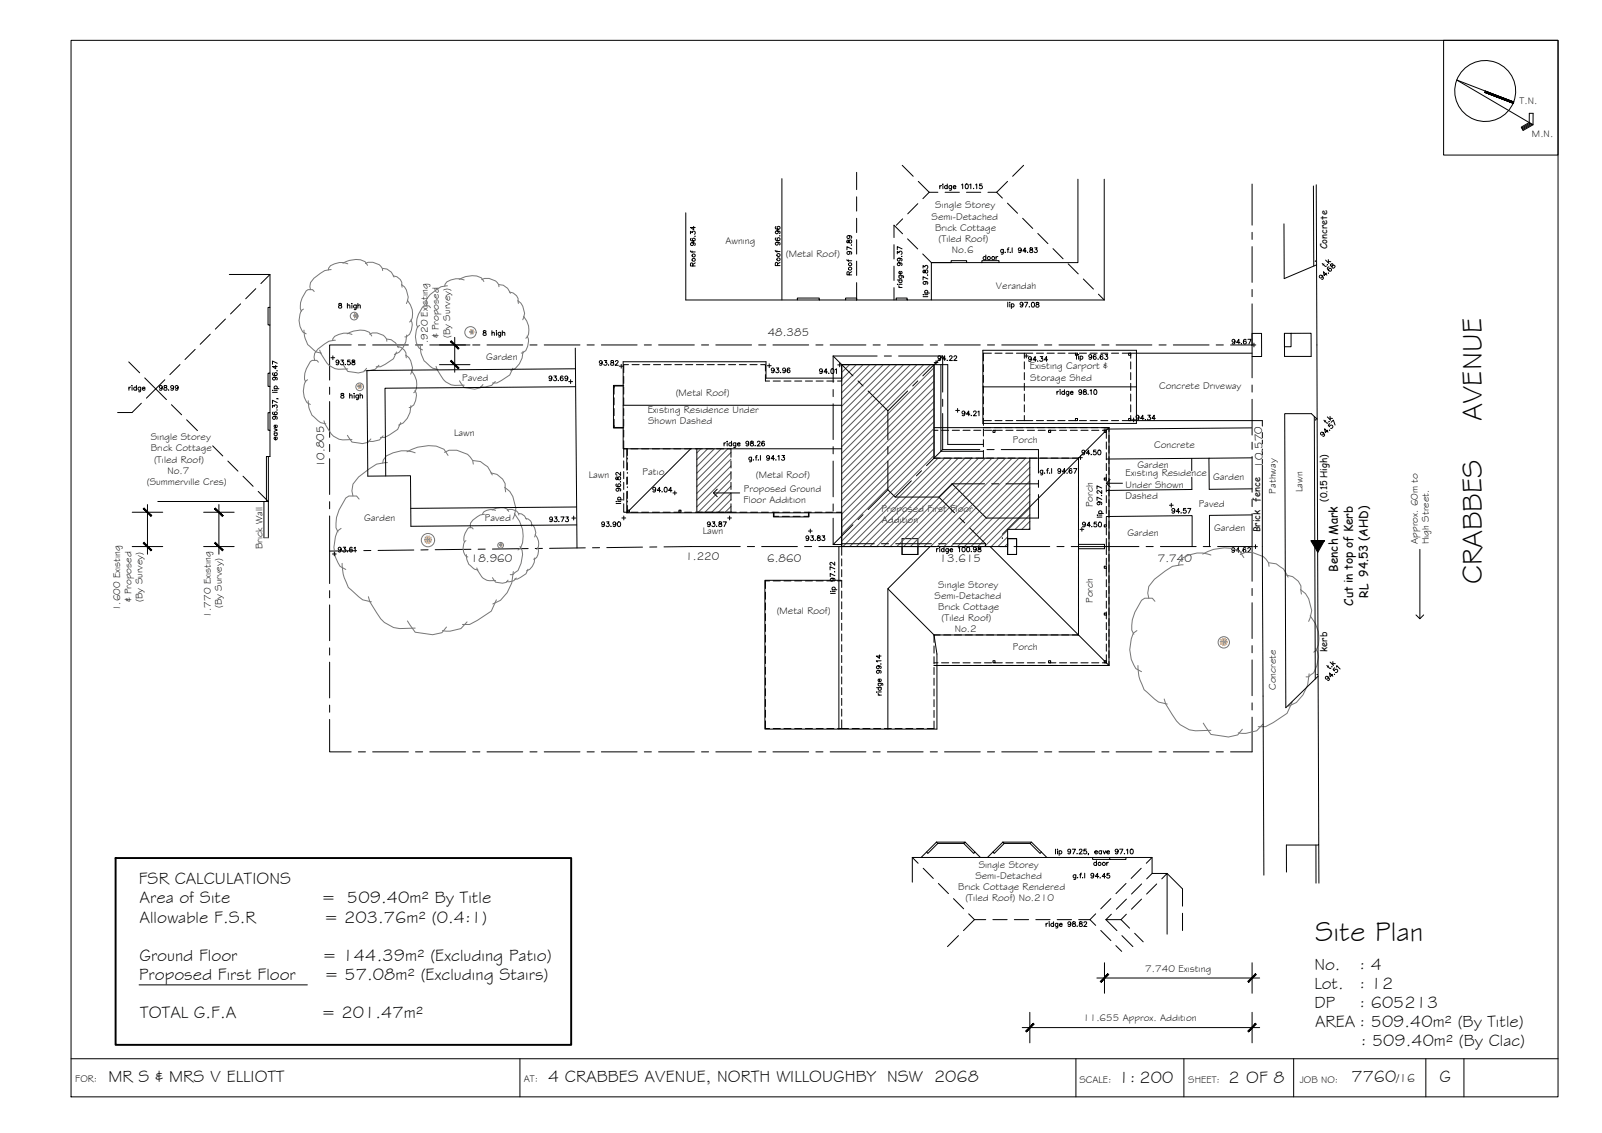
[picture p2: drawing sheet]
<svg xmlns="http://www.w3.org/2000/svg" width="420mm" height="297mm" viewBox="0 0 420 297" stroke-linecap="round" stroke-linejoin="round" font-family="sans-serif">
<defs><g id="words">
<g font-size="7.5">
<text x="388.6" y="110.5" transform="rotate(-90 388.6 110.5)">AVENUE</text>
<text x="388.6" y="153.1" transform="rotate(-90 388.6 153.1)">CRABBES</text>
</g>
<text font-size="7.4" x="344.9" y="246.7">Site Plan</text>
<g font-size="4.5">
<text x="36.4" y="231.8">FSR CALCULATIONS</text>
<text x="36.6" y="236.9">Area of Site</text>
<text x="84.3" y="236.9">= 509.40m² By Title</text>
<text x="36.6" y="241.9">Allowable F.S.R</text>
<text x="85" y="241.9">= 203.76m² (0.4:1)</text>
<text x="36.6" y="251.9">Ground Floor</text>
<text x="84.6" y="251.9">= 144.39m² (Excluding Patio)</text>
<text x="36.5" y="257">Proposed First Floor</text>
<text x="85.1" y="257">= 57.08m² (Excluding Stairs)</text>
<text x="344.7" y="254.3">No.</text>
<text x="356.6" y="254.3">: 4</text>
<text x="344.7" y="259.3">Lot.</text>
<text x="356.6" y="259.3">: 12</text>
<text x="36.8" y="267">TOTAL G.F.A</text>
<text x="84.3" y="267">= 201.47m²</text>
<text x="344.8" y="264.3">DP</text>
<text x="345" y="269.3">AREA : 509.40m² (By Title)</text>
<text x="356.6" y="264.3">: 605213</text>
<text x="356.9" y="274.4">: 509.40m² (By Clac)</text>
<text x="28.4" y="283.6">MR S &amp; MRS V ELLIOTT</text>
<text x="143.7" y="283.6">4 CRABBES AVENUE, NORTH WILLOUGHBY NSW 2068</text>
<text x="293.4" y="283.9">1: 200</text>
<text x="322.2" y="283.9">2 OF 8</text>
<text x="354.4" y="283.8">7760</text>
<text x="377.6" y="283.8">G</text>
</g>
<text font-size="4" x="322.1" y="91.4">94.67</text>
<text font-size="3.2" x="366.2" y="283.8">/16</text>
<g font-size="3.1">
<text x="350.9" y="149.9" transform="rotate(-90 350.9 149.9)">Bench Mark</text>
<text x="354.9" y="158.8" transform="rotate(-90 354.9 158.8)">Cut in top of Kerb</text>
<text x="358.8" y="156.7" transform="rotate(-90 358.8 156.7)">RL 94.53 (AHD)</text>
</g>
<g font-size="3">
<text x="201.3" y="88">48.385</text>
<text x="85.1" y="122.5" transform="rotate(-91 85.1 122.5)">10.805</text>
<text x="331.2" y="122.7" transform="rotate(-91 331.2 122.7)">10.570</text>
<text x="123.5" y="147.4">18.960</text>
<text x="179.8" y="146.8">1.220</text>
<text x="201.2" y="147.4">6.860</text>
<text x="246.4" y="147.4">13.615</text>
<text x="303.7" y="147.4">7.740</text>
</g>
<g font-size="2.6">
<text x="398.5" y="27.3">T.N.</text>
<text x="401.8" y="35.9">M.N.</text>
<text x="244.3" y="57.6">Semi-Detached</text>
<text x="245.3" y="54.6">Single Storey</text>
<text x="190.3" y="64">Awning</text>
<text x="245.3" y="60.5">Brick Cottage</text>
<text x="246.1" y="63.4">(Tiled Roof)</text>
<text x="206.1" y="67.3">(Metal Roof)</text>
<text x="249.6" y="66.4">No.6</text>
<text x="261.2" y="75.8">Verandah</text>
<text x="112.2" y="89.9" transform="rotate(-90 112.2 89.9)">.920 Existing</text>
<text x="115.1" y="88.7" transform="rotate(-90 115.1 88.7)">&amp; Proposed</text>
<text x="118.1" y="88.6" transform="rotate(-90 118.1 88.6)">(By Survey)</text>
<text x="127.5" y="94.3">Garden</text>
<text x="121.2" y="99.9">Paved</text>
<text x="270.1" y="96.9">Existing Carport &amp;</text>
<text x="270.2" y="99.8">Storage Shed</text>
<text x="177.2" y="103.8">(Metal Roof)</text>
<text x="304" y="102">Concrete Driveway</text>
<text x="169.9" y="108.3">Existing Residence Under</text>
<text x="170" y="111.3">Shown Dashed</text>
<text x="39.5" y="115.4">Single Storey</text>
<text x="39.5" y="118.3">Brick Cottage</text>
<text x="119.1" y="114.2">Lawn</text>
<text x="265.6" y="116.1">Porch</text>
<text x="302.7" y="117.4">Concrete</text>
<text x="40.4" y="121.3">(Tiled Roof)</text>
<text x="43.9" y="124.2">No.7</text>
<text x="154.4" y="125.4">Lawn</text>
<text x="168.5" y="124.5">Patio</text>
<text x="198.3" y="125.4">(Metal Roof)</text>
<text x="295.2" y="124.9">Existing Residence</text>
<text x="298.3" y="122.6">Garden</text>
<text x="318.2" y="125.9">Garden</text>
<text x="38.5" y="127.1">(Summerville Cres)</text>
<text x="195" y="131.9">Floor Addition</text>
<text x="195.1" y="129">Proposed Ground</text>
<text x="295.2" y="127.8">Under Shown</text>
<text x="295.2" y="130.7">Dashed</text>
<text x="334.6" y="129.4" transform="rotate(-90 334.6 129.4)">Pathway</text>
<text x="341.6" y="129" transform="rotate(-90 341.6 129)">Lawn</text>
<text x="95.5" y="136.5">Garden</text>
<text x="127.2" y="136.7">Paved</text>
<text x="231.2" y="134.1">Proposed First Floor</text>
<text x="231.3" y="137">Addition</text>
<text x="286.6" y="133" transform="rotate(-90 286.6 133)">Porch</text>
<text x="314.4" y="133">Paved</text>
<text x="68.8" y="143.9" transform="rotate(-90 68.8 143.9)">Brick Wall</text>
<text x="184.3" y="140">Lawn</text>
<text x="295.7" y="140.6">Garden</text>
<text x="318.4" y="139.2">Garden</text>
<text x="371.8" y="142.6" transform="rotate(-90 371.8 142.6)">Approx. 60m to</text>
<text x="374.8" y="142.7" transform="rotate(-90 374.8 142.7)">High Street.</text>
<text x="246.1" y="154.1">Single Storey</text>
<text x="31.5" y="160.2" transform="rotate(-90 31.5 160.2)">1.600 Existing</text>
<text x="34.5" y="157.9" transform="rotate(-90 34.5 157.9)">&amp; Proposed</text>
<text x="37.4" y="157.8" transform="rotate(-90 37.4 157.8)">(By Survey)</text>
<text x="55.3" y="161.9" transform="rotate(-90 55.3 161.9)">1.770 Existing</text>
<text x="58.2" y="159.5" transform="rotate(-90 58.2 159.5)">(By Survey)</text>
<text x="203.7" y="161.1">(Metal Roof)</text>
<text x="245.1" y="157">Semi-Detached</text>
<text x="246.1" y="159.9">Brick Cottage</text>
<text x="286.6" y="158.1" transform="rotate(-90 286.6 158.1)">Porch</text>
<text x="246.9" y="162.9">(Tiled Roof)</text>
<text x="250.4" y="165.8">No.2</text>
<text x="265.6" y="170.4">Porch</text>
<text x="334.6" y="180.9" transform="rotate(-90 334.6 180.9)">Concrete</text>
<text x="256.7" y="227.5">Single Storey</text>
<text x="251.3" y="233.4">Brick Cottage Rendered</text>
<text x="255.8" y="230.5">Semi-Detached</text>
<text x="253.2" y="236.3">(Tiled Roof) No.210</text>
<text x="300.4" y="254.7">7.740 Existing</text>
<text x="284.1" y="267.7">11.655 Approx. Addition</text>
<text x="19.8" y="283.8">FOR:</text>
<text x="137.4" y="283.6">AT:</text>
<text x="283.1" y="283.9">SCALE:</text>
<text x="311.6" y="283.9">SHEET:</text>
<text x="340.9" y="283.9">JOB NO:</text>
</g>
<g font-size="2.4">
<text x="348.1" y="65.3" transform="rotate(-90 348.1 65.3)">Concrete</text>
<text x="330.5" y="131.5" transform="rotate(-90 330.5 131.5)">fence</text>
<text x="348.1" y="131.5" transform="rotate(-90 348.1 131.5)">(0.15 High)</text>
<text x="330.5" y="139.6" transform="rotate(-90 330.5 139.6)">Brick</text>
<text x="348.1" y="170.9" transform="rotate(-90 348.1 170.9)">kerb</text>
</g>
</g></defs>
<!-- layer: EXISTING -->
<g fill="none" stroke="#000" stroke-width=".26">
<path d="M179.9 55.8v22.8h29.2M205.1 46.8v31.8M224.7 45.2v4.5M224.7 51.6v3.7M224.7 57.2v3.8M236.6 43.3l2.9 2.9M236.7 57.4l-1.6 1.6M240.7 53.4l-2.6 2.7M240.8 47.6l2.9 2.8M243.7 50.4l-1.7 1.7M243.7 50.4h2.3M247.9 50.4h3.7"/>
<path d="M253.5 50.4h3.7M259.1 50.4h2.3M261.4 50.4l1.5 1.5M264.2 53.3l2.7 2.6M264.3 47.6l-2.9 2.8M268.2 57.2l2.7 2.7M268.5 43.3l-2.9 2.9M282.7 47v21.8h-25.2M289.6 47v31.6M336.7 58.7l.1 14.3 8.5-3.6M344.5 48.8l.1 21M345.2 48.4l.1 21"/>
<path d="M60.1 72h10.7l-2.4 2.4M63.1 79.7l-2.6 2.6M67.1 75.7l-2.7 2.6M70.8 72v8.6h-.5v4.6h.5v12.6h-.5v3.5h.5v6.9h-.5v4.6h.5v6.9h-.4M214.9 78.6h-5.8v-.5h5.8v.5h6.9M224.7 74.1v4.5h-2.9v-.5h2.9v.5h10.3M224.7 62.8v3.8M224.7 68.5v3.7M234.5 64.1v3.8M234.5 69.8v3.7M234.5 75.4v3.2M236.7 61.3l-2.2-2.3v3.3"/>
<path d="M238 62.6l2.7 2.7M242 66.6l2.3 2.2h13.2M244.3 78.6h45.3M253.5 68.8v-.5h-4v.5h-5.2v9.8h-6.4v-.5h-2.9v.5h2.9M257.5 68.8v-.5h4.5v.5M272.2 61.2l2.6 2.7M276.2 65.2l2.6 2.7M280.1 69.2l2.7 2.6M284.1 73.1l2.7 2.7M288.1 77.1l1.5 1.5M345.3 69.4l.1 40.5-1.5-1.4h-7l.3 77 8.5-8.2M33.8 94.9l2.8 2.8"/>
<path d="M38 99.1l5.7 5.7M43.2 99.6l-4.8 4.8M47.2 95.6l-2.7 2.6M51.2 91.6l-2.7 2.6M55.1 87.6l-2.6 2.7M59.1 83.6l-2.6 2.7M70.8 80.6v4.6M70.8 97.8v3.5M150.9 91.3l.4 52.4M150.9 96.7l-54.7 .4 .3 27.7 11.2-.1 .1 13.3 43.5-.4M163.6 98.7v1.8M164.8 95.6h-1.2v2.1"/>
<path d="M165.8 95.6h1.8M168.6 95.6h1.8M171.4 95.6h1.9M174.2 95.6h1.9M177 95.6h1.9M179.8 95.6h1.9M182.6 95.6h1.9M185.4 95.6h1.9M188.3 95.6h1.8M191.1 95.6h1.8M193.9 95.6h1.9M196.7 95.6h1.9"/>
<path d="M199.5 95.6h1.3v1.7M200.8 98.2v1.7h1.1M202.8 99.9h1.9M205.6 99.9h1.9M208.4 99.9h1.9M211.2 99.9h1.9M214 99.9h1.9M216.8 99.9h1.9M219.7 99.9h1.1v-4.3h27.8v20.9h9.3M245 95.6v24.5h1.6M246.8 95.6v22.7h11.1M257.9 95.6v1.8"/>
<path d="M257.9 98.4v1.9M260 92.6h-2.1v2M260.9 92.6h1.9M263.8 92.6h1.8M266.6 92.6h2.1M268.7 94.9v1.8M268.7 97.7v1.9M270.9 92.6h-2.2v1.3M271.8 92.6h1.9M274.6 92.6h1.9M277.4 92.6h1.9M280.3 92.6h1.8"/>
<path d="M282.1 92.6h.5v.5h-.5zM283.1 92.6h1.9M285.9 92.6h1.9M288.7 92.6h1.9M291.5 92.6h1.9M294.3 92.6h2.3v1.3M296 92.6h.6v.5h-.6zM296.6 92.6h31.8M296.6 94.9v1.8M296.6 97.7v1.9M330.9 87.4v6.1h-2.5M336.9 87.4v6h7v-6h-5.3"/>
<path d="M336.9 87.4h1.7v3.5h-1.7zM37.1 105.7l-2.5 2.5h-3.8M45 106.1l2.6 2.6M48.9 110.1l2.9 2.8M55.8 116.9l2.6 2.6M70.8 108.2v4.6M151 101.4l-50 .4 .2 23M161 101.2v.5M161 104.3v1.9M161 107.1v1.9M161 109.9v2.2h2.6M163.6 115.5v2.2h.9v1.7"/>
<path d="M163.6 101.2h-2.6v2.1M163.6 101.5v1.8M163.6 104.3v1.9M163.6 107.1v1.9M163.6 109.9v1.9M163.6 112.7v1.9M163.6 117.7v2.2M165.4 117.7h1.9M168.3 117.7h1.8M171.1 117.7h1.9M173.9 117.7h1.9M176.7 117.7h1.9"/>
<path d="M179.5 117.7h1.9M182.3 117.7h1.9M185.1 117.7h1.9M187.9 117.7h1.9M190.8 117.7h.9v2.2M245 112.8h1M246.9 112.8h1.9M249.8 112.8h1.8M252.6 112.8h1.8M255.4 112.8h1.8M257.9 112.1h1.9M257.9 101.2v1.9"/>
<path d="M257.9 104v1.9M257.9 106.8v1.9M257.9 109.6v1.9M257.9 112.5v1.8M257.9 115.3v1.8M257.9 118.1v2M257.9 110.3h2.1M258.2 112.8h1.9M260.4 112.8h.6v.6h-.6zM260.8 112.1h1.9M260.9 110.3h1.9M261 112.8h1.9"/>
<path d="M263.6 112.1h1.9M263.8 110.3h1.8M263.8 112.8h1.9M266.4 112.1h1.9M266.6 110.3h4.3M266.6 112.8h1.9M268.7 100.5v1.9M268.7 103.3v1.9M268.7 106.1v1.9M268.7 108.9v1.4M269.2 112.1h1.9M269.4 112.8h1.9"/>
<path d="M271.8 110.3h1.9M272 112.1h1.9M272.3 112.8h1.8M274.6 110.3h1.9M274.9 112.1h1.8M275 112.8h.6v.6h-.6zM275.1 112.8h1.8M277.4 110.3h1.9M277.7 112.1h1.9M277.9 112.8h1.8M280.3 110.3h1.8M280.5 112.1h1.8"/>
<path d="M280.7 112.8h1.9M282.1 109.7h.5v.6h-.5zM283.1 110.3h1.9M283.3 112.1h1.9M283.5 112.8h1.9M285.9 110.3h1.9M286.1 112.1h1.9M286.3 112.8h1.9M288.7 110.3h1.9M288.9 112.1h2v1.1M289.1 112.8h1.1M289.6 112.8h.6v.6h-.6z"/>
<path d="M290.2 112.8v2.1M290.2 115.9v1.8M290.2 118.7v1.9M290.9 114.1v1.9M290.9 116.9v1.9M290.9 119.7v1.9M291.5 110.3h1.9M294.3 110.3h36.8v1.4M296 109.7h.6v.6h-.6zM296.6 100.5v1.9M296.6 103.3v1.9M296.6 106.1v1.9"/>
<path d="M296.6 108.9v1.4M328.2 112.2l-38.7 .3M331.1 113.4v1.4M331.1 115.4v1M331.1 117.7v.3M331.1 118.4v.8M344.7 109.2l.3 68.8M345.4 109.9l.5 111.6h-8.5v7.1M41.4 131.5h29M59.8 120.9l2.6 2.6M63.7 124.9l2.7 2.6M67.7 128.8l2.7 2.7"/>
<path d="M69.2 131.5v9.5M70.4 131.5v-11.8h-.5v11.8h.5v9.5M151.2 132.9l-43.5 .4M163.6 132.1v2.2h.9M163.6 120.8v1.9M163.6 123.6v1.9M163.6 126.4v1.9M163.6 129.3v1.8M164.5 133.7h.6v.6h-.6zM164.5 120.3h.1M164.5 124.1h.1M164.5 127.9h.1"/>
<path d="M164.5 131.6h.1M164.5 121.3v1.9M164.5 125v1.9M164.5 128.8v1.9M164.5 132.5v1.8M165.4 134.3h1.9M168.3 134.3h1.8M171.1 134.3h1.9M173.9 134.3h1.9M176.7 134.3h1.9M178.1 133.7h.5v.6h-.5zM179.5 134.3h1.9"/>
<path d="M182.3 134.3h1.9M185.1 134.3h1.9M187.9 134.3h1.9M190.8 134.3h.9M191.7 132.1v2.2h1.4M191.7 120.8v1.9M191.7 123.6v1.9M191.7 126.4v1.9M191.7 129.3v1.8M194 134.3h1.9M196.9 134.3h1.8M199.7 134.3h1.8"/>
<path d="M202.5 134.3h1.9M203 134.3v1.1h1.2M205.2 135.4h1.8M205.3 134.3h1.9M208 135.4h1.9M208.1 134.3h1.9M210.9 134.3h1.9M212 134.3v1.1h-1.2M213.7 134.3h1.9M216.5 134.3h1.9M219.4 134.3h1.4v11.3M247.5 120.1h1.9"/>
<path d="M250.3 120.1h1.9M253.1 120.1h1.9M256 120.1h1.8M258.7 120.1h1.9M261.6 120.1h1.8M264.4 120.1h1.9M267.2 120.1h1.9M270 120.1h1.9M272.8 120.1h1.9M275.6 120.1h1.9M278.5 120.1h1.8M281.2 120.1h1.7v1"/>
<path d="M282.9 122v1.9M282.9 124.9v1.8M282.9 127.7v1.8M282.9 130.5v1.8M282.9 133.3v1.9M282.9 136.1v1.9M282.9 138.9v1.9M289.6 125.3h.6v.6h-.6zM289.6 137.6h.6v.5h-.6zM290.2 135.4l22.5-.2v8.1M290.2 121.5v1.9M290.2 124.3v1.9"/>
<path d="M290.2 127.1v1.9M290.2 129.9v1.9M290.2 132.8v1.8M290.2 135.6v1.8M290.2 138.4v1.8M290.9 122.5v1.9M290.9 125.4v1.8M290.9 128.2v1.8M290.9 131v1.9M290.9 133.8v1.9M290.9 136.6v1.9M290.9 139.4v1.9"/>
<path d="M312.6 120.2v3.2M312.6 125.1v3.2l-22.4 .3M317.1 120.1v8.2l11.3-.1M328.4 135l-11.2 .1v8.1M328.4 120l-38.2 .3M331.1 122l.4 107.4M331.1 120.4v1.1M200.8 155.2v1.9M200.8 158v1.9M201.9 152.3h-1.1v2M202.8 152.3h1.9M205.6 152.3h1.9"/>
<path d="M208.4 152.3h1.9M211.2 152.3h1.9M214 152.3h1.9M216.8 152.3h1.9M219.7 152.3h1.1M220.8 146.5v1.9M220.8 149.3v1.9M220.8 152.1v1.9M220.8 155v1.8M220.8 157.8v1.8M236.6 141.2h4.1v4.2h-4.1zM262.9 141.2h.1"/>
<path d="M266.6 143.3v-2.1h-2.3v4.2h2.3M282.9 141.7v1h6.8v1.2h-6.8v1M282.9 145.8v1.9M282.9 148.6v1.9M282.9 151.4v1.9M282.9 154.2v1.9M282.9 157v1.9M282.9 159.9v1.8M289.6 148.4h.6v.6h-.6zM290.2 141.2v4.2M290.2 146.3v1.9M290.2 149.2v1.8"/>
<path d="M290.2 152v1.8M290.2 154.8v1.8M290.2 157.6v1.9M290.9 142.2v2.1M290.9 145.3v1.9M290.9 148.1v1.9M290.9 150.9v1.9M290.9 153.7v1.9M290.9 156.5v1.9M290.9 159.4v1.8M200.8 160.9v1.8M200.8 163.7v1.9"/>
<path d="M200.8 166.5v1.9M200.8 169.3v1.9M200.8 172.1v1.9M200.8 174.9v1.9M200.8 177.7v1.9M220.8 160.6v1.8M220.8 163.4v1.9M220.8 166.2v1.9M220.8 169v1.9M220.8 171.8v1.9M220.8 174.6v1.9M220.8 177.5v1.8"/>
<path d="M245 174.5h1.3M245 169.3v1.9M245 172.2v1.8M245 175v1.9M245 177.8v1.9M245 173.8h1M246.6 166.5h-1.6v1.9M246.9 173.8h1.9M247.3 174.5h1.9M247.5 166.5h1.9M249.8 173.8h1.8M250.1 174.5h1.9"/>
<path d="M250.3 166.5h1.9M252.6 173.8h1.8M252.9 174.5h1.9M253.1 166.5h1.9M255.4 173.8h1.8M255.7 174.5h1.9M256 166.5h1.8M258.2 173.8h1.9M258.5 174.5h1.9M258.7 166.5h1.9M260.4 173.2h.6v.6h-.6zM261 173.8h1.9"/>
<path d="M261.4 174.5h1.8M261.6 166.5h1.8M263.8 173.8h1.9M264.2 174.5h1.8M264.4 166.5h1.9M266.6 173.8h1.9M267 174.5h1.8M267.2 166.5h1.9M269.4 173.8h1.9M269.8 174.5h1.9M270 166.5h1.9M272.3 173.8h1.8"/>
<path d="M272.6 174.5h1.9M272.8 166.5h1.9M275 173.2h.6v.6h-.6zM275.1 173.8h1.8M275.4 174.5h1.9M275.6 166.5h1.9M277.9 173.8h1.8M278.2 174.5h1.9M278.5 166.5h1.8M280.7 173.8h1.9M281 174.5h1.9M282.9 162.7v1.8"/>
<path d="M282.9 165.5v1h-1.7M283.5 173.8h1.9M283.9 174.5h1.8M286.3 173.8h1.9M286.7 174.5h1.8M289.1 173.8h1.1M289.6 173.2h.6v.6h-.6zM289.6 160.7h.6v.6h-.6zM290.2 160.4v1.9M290.2 163.2v1.9M290.2 166v1.9M290.2 168.8v1.9"/>
<path d="M290.2 171.7v2.1M290.9 173.4v1.1h-1.4M290.9 162.2v1.8M290.9 165v1.8M290.9 167.8v1.9M290.9 170.6v1.9M200.8 180.5v1.9M200.8 183.4v1.8M200.8 186.2v1.9M200.8 189v2h1.1M202.8 191h1.9M205.6 191h1.9"/>
<path d="M208.4 191h1.9M211.2 191h1.9M214 191h1.9M216.8 191h1.9M219.7 191h2.9M220.8 180.3v1.8M220.8 183.1v1.8M220.8 185.9v1.9M220.8 188.7v2.3M223.5 191h1.9M226.3 191h1.9M229.1 191h1.9"/>
<path d="M231.9 191h1.9M234.7 191h1.9M237.6 191h1.8M240.4 191h1.8M245 180.6v1.9M245 183.4v1.9M245 186.2v1.9M245 189v2h-1.8M239.3 224.8h2.3M239.3 224.8v6.5M239.3 224.8l1.5 1.5M241.6 224.8h49.4v.5h4.3v-.5h6.9v4.2h3.9l4 4v4.6"/>
<path d="M242.1 227.6l2.7 2.7M243 223.4l2.6-2.6 .4 .3-2.7 2.6zM243 223.4l-1.4 1.4M245.6 220.8h7.5l-.3 .3 2.6 2.6 .3-.3-2.6-2.6M246 221.1h6.8M246.1 231.6l2.7 2.7M250.1 235.6l2.6 2.7M254 239.6l1.6 1.5M255.7 223.4l1.4 1.4h1.9l1.4-1.4M260.4 223.4l2.6-2.6 .4 .3-2.6 2.6zM263 220.8h7.5l2.6 2.6M263.4 221.1h6.8"/>
<path d="M270.5 220.8l-.3 .3 2.6 2.6 .3-.3M273.1 223.4l1.5 1.4M286.6 224.8v.5h4.4M287.4 239.6l-1.5 1.5M291 224.8h4.3M291.3 235.6l-2.6 2.7M291.5 239.7l-1.4 1.4M295.3 231.6l-2.6 2.7M295.4 239.7l-1.4 1.4M295.4 235.7l-2.6 2.7M299.3 227.6l-2.6 2.7M299.4 235.7l-2.7 2.7"/>
<path d="M299.4 231.7l-2.6 2.7M302.2 229l-1.5 1.4M302.2 224.8l-1.6 1.5M303.4 231.7l-2.7 2.7M304.7 230.4l1.4-1.4v15.9M310.1 239.4v4.6M345.1 221.5l.1 10M345.9 221.5v10M251.4 245.3l-2.9 2.9M255.6 241.1h2.9M255.6 241.1l-2.9 2.9M260.4 241.1h3.7"/>
<path d="M266 241.1h3.8M271.7 241.1h3.7M277.3 241.1h3.7M282.9 241.1h3M285.9 241.1l1.5 1.5M288.7 243.9l2.6 2.7M290.1 241.1h3.9M290.1 241.1l2.8 2.9M292.7 247.9l1.5 1.5M294 241.1l2.3 2.2M294.2 245.3l2.9 2.9M297.6 244.7l2.2 2.2"/>
</g>
<!-- layer: BORDER -->
<g fill="none" stroke="#000" stroke-width=".26">
<path d="M18.6 10.6h390v277h-390zM378.6 10.6h30v30.1h-30zM389.4 24.2l7.5 2.9M397 26.7l-14.9-5.7 20 11.7v-3h-1v2.4l-2.1 1.2 .5 .9 2.6-1.5M401.3 32.3l-2.2 1.2M401.6 32.4l-2.4 1.4M401.8 32.6l-2.5 1.4M18.6 277.6h390M136.4 277.6v10M282.2 277.6v10M310.5 277.6v10M339.3 277.6v10"/>
<path d="M374 277.6v10M383.9 277.6v10"/>
<circle cx="389.5" cy="23.9" r="8"/>
</g>
<!-- layer: BOUNDARY -->
<g fill="none" stroke="#000" stroke-width=".26">
<path d="M328.4 48.3v10.7M328.4 60.9v1.9M328.4 64.7v9.3M328.4 75.9v1.9M328.4 79.7v10.7M92.1 90.4h-5.6v9.2M94 90.4h1.8M97.7 90.4h9.4M109 90.4h1.9M112.7 90.4h9.4M124 90.4h1.9M127.7 90.4h9.4"/>
<path d="M139 90.4h1.9M142.7 90.4h9.4M154 90.4h1.9M157.7 90.4h9.4M169 90.4h1.8M172.7 90.4h9.4M184 90.4h1.9M187.7 90.4h9.4M199 90.4h1.9M202.7 90.4h9.4M214 90.4h1.8M217.7 90.4h9.4"/>
<path d="M229 90.4h1.9M232.7 90.4h9.4M244 90.4h1.9M247.7 90.4h9.4M259 90.4h1.8M262.7 90.4h9.4M274 90.4h1.9M277.7 90.4h9.4M289 90.4h1.9M292.7 90.4h9.4M304 90.4h1.8M307.7 90.4h9.4"/>
<path d="M319 90.4h1.9M322.7 90.4h5.7v8.7M86.5 101.5v1.9M86.5 105.3v9.4M86.5 116.5v1.9M328.4 100.9v1.9M328.4 104.7v9.4M328.4 115.9v1.9M328.4 119.7v9.3M86.5 120.3v9.3M86.5 131.5v1.9M86.5 135.3v17.7"/>
<path d="M328.4 130.9v1.9M328.4 134.7v17.7M86.5 154.8v1.9M86.5 158.6v9.4M93.5 144.4l-7 .1M97.3 144.3h-1.9M108.5 144.2l-9.3 .1M112.3 144.1l-1.9 .1M123.5 144l-9.4 .1M127.3 144h-1.9M138.5 143.8l-9.4 .1M142.3 143.8h-1.9"/>
<path d="M153.5 143.6l-9.4 .2M157.3 143.6h-1.9M168.5 143.4l-9.4 .2M172.3 143.4h-1.9M194.1 143.3l-20 .1M196 143.3h1.9M199.8 143.3h9.3M211 143.3h1.9M214.8 143.3h15.5M232.2 143.3h1.9M236 143.3h9.3M247.2 143.3h1.9"/>
<path d="M251 143.3h9.3M262.2 143.3h1.9M265.9 143.3h9.4M277.2 143.3h1.9M281 143.3h17.7M300.6 143.3h1.9M304.3 143.3h9.4M315.6 143.3h1.9M319.3 143.3h9.1M328.4 154.3v1.8M328.4 158v9.4M86.5 169.9v1.8"/>
<path d="M86.5 173.6v9.4M328.4 169.3v1.8M328.4 173v9.4M86.5 188.6v8.5h5.6M86.5 184.9v1.8M94 197.1h1.8M97.7 197.1h9.4M109 197.1h1.9M112.7 197.1h9.4M124 197.1h1.9M127.7 197.1h9.4M139 197.1h1.9"/>
<path d="M142.7 197.1h9.4M154 197.1h1.9M157.7 197.1h9.4M169 197.1h1.8M172.7 197.1h9.4M184 197.1h1.9M187.7 197.1h9.4M199 197.1h1.9M202.7 197.1h9.4M214 197.1h1.8M217.7 197.1h9.4M229 197.1h1.9"/>
<path d="M232.7 197.1h9.4M244 197.1h1.9M247.7 197.1h9.4M259 197.1h1.8M262.7 197.1h9.4M274 197.1h1.9M277.7 197.1h9.4M289 197.1h1.9M292.7 197.1h9.4M304 197.1h1.8M307.7 197.1h9.4M319 197.1h1.9"/>
<path d="M328.4 184.3v1.8M328.4 188v9.1h-5.7"/>
</g>
<!-- layer: ROOFPLAN EXIST. -->
<g fill="none" stroke="#000" stroke-width=".26">
<path d="M220.8 99.1h-19.9v-4.3h-37.5v22.9h57.4M257.8 91.8h40.3v19.2h-40.3zM163.4 106.2h57.4M163.6 101h-2.7v11.2h2.7M164.4 117.7v5.5M181.2 117.7l-16.8 16.7M245 112.1h45.9v62.4h-45.9M257.8 101.4h40.3M290.9 112.1l-8 8h-12.8M164.4 125.1v1.9M164.4 128.9v5.5M164.4 134.4h56.4"/>
<path d="M202.8 134.3v1.2h9.4v-1.2M220 143.3v47.8h25.7v-19.6l-.7-5M220.6 152.1h-20v39h19.4M232.9 154.4v36.7M243.9 143.3l-11 11.1 12.1 12.1M259.7 143.3l23.2 23.2h-37.9M262.9 140.1l20-20v46.4l8 8"/>
</g>
<!-- layer: HATCH -->
<g fill="none" stroke="#545454" stroke-width=".26">
<path d="M221.1 95.6l-.3 .3M222.8 95.6l-2 2.1M224.6 95.6l-3.8 3.8M226.4 95.6l-5.6 5.6M228.1 95.6l-7.3 7.4M229.9 95.6l-9.1 9.1M231.7 95.6l-10.9 10.9M233.4 95.6l-12.6 12.7M235.2 95.6l-14.4 14.4M237 95.6l-16.2 16.2M238.7 95.6l-17.9 18M240.5 95.6l-19.7 19.7"/>
<path d="M242.3 95.6l-21.5 21.5M244 95.6l-23.2 23.3M245 96.4l-24.2 24.2M245 98.2l-24.2 24.2M245 99.9l-24.2 24.3M183.8 117.7l-1 1M185.6 117.7l-2.8 2.8M187.4 117.7l-4.6 4.6M189.1 117.7l-6.3 6.4M190.9 117.7l-8.1 8.1M191.7 118.6l-8.9 9M245 101.7l-24.2 24.2"/>
<path d="M245 103.5l-24.2 24.2M245 105.3l-24.2 24.2M245 107l-24.2 24.2M245 108.8l-24.2 24.2M245 110.5l-24.2 24.3M245 112.3l-24.2 24.2M245 114.1l-24.2 24.2M245 115.9l-24.2 24.2M245 117.6l-24.2 24.3M245 119.4l-23.9 23.9M191.7 120.4l-8.9 8.9M191.7 122.2l-8.9 8.9"/>
<path d="M191.7 123.9l-8.9 9M191.7 125.7l-8.6 8.6M191.7 127.5l-6.8 6.8M191.7 129.2l-5 5.1M191.7 131l-3.3 3.3M191.7 132.8l-1.5 1.5M246 120.1l-23.2 23.2M247.8 120.1l-23.2 23.2M249.6 120.1l-23.2 23.2M251.3 120.1l-23.2 23.2M253.1 120.1l-23.2 23.2M254.9 120.1l-23.2 23.2"/>
<path d="M256.6 120.1l-23.1 23.2M258.4 120.1l-23.2 23.2M260.2 120.1l-23.2 23.2M261.9 120.1l-23.1 23.2M263.7 120.1l-23.2 23.2M264.3 139l-4.3 4.3M265.5 120.1l-23.2 23.2M267.2 120.1l-23.1 23.2M269 120.1l-23.2 23.2M270.1 120.8l-22.5 22.5M270.1 122.5l-20.7 20.8M270.1 124.3l-19 19"/>
<path d="M270.1 126.1l-17.2 17.2M270.1 127.9l-15.4 15.4M270.1 129.6l-13.7 13.7M270.1 131.4l-11.9 11.9M270.1 133.2l-5.6 5.6M270.1 134.9l-3.9 3.9M270.1 136.7l-2.1 2.1M270.1 138.5l-.3 .3M264.3 140.8l-2.6 2.5M264.3 142.5l-.8 .8"/>
</g>
<!-- layer: NEWWORK -->
<path d="M220.8 95.6h24.2v24.5h25.1v18.7h-5.8v4.5h-43.5zM182.8 117.7v16.6h8.9M254.8 120.1h.1M236.6 143.3v2.1h4.1v-2.1M264.3 141.2h2.3v4.2h-2.3z" fill="none" stroke="#000" stroke-width=".26"/>
<!-- layer: BORDER -->
<g fill="#000" stroke="#000" stroke-width=".26">
<path d="M389.5 23.9l7.5 2.8-.1 .3zM389.5 23.9l7.5 2.8z"/>
<path d="M389.5 23.9l-.1 .3 7.5 2.8zM389.4 24.2l7.5 2.9z"/>
</g>
<!-- layer: 0 -->
<path d="M187.1 129.2h6.9M188.1 128.2l-1 1 1 1M290.2 126.7h4.2M291.2 125.7l-1 1 1 1M372.4 144v18.2M371.4 161.2l1 1 1-1" fill="none" stroke="#000" stroke-width=".26"/>
<!-- layer: DIMENSION -->
<g fill="none" stroke="#000" stroke-width=".26">
<path d="M115.3 90.4h8M115.3 95.6h8M119.3 88.4v9.2M34.7 134.3h8M38.7 132.3v13M53.4 134.3h8M57.4 132.3v13M34.7 143.3h8M53.4 143.3h8M287.7 256.4h42.7M289.7 252.4v8M328.4 252.4v8"/>
<path d="M268.1 269.4h62.3M270.1 265.4v8M328.4 265.4v8"/>
</g>
<!-- layer: 0 -->
<g fill="#000" stroke="#000" stroke-width=".26">
<path d="M118.2 94.7l2.2 1.8-2-2zM118.2 94.7l2.2 1.8-.3 .2z"/>
<path d="M118.2 89.5l1.9 2 .3-.2zM118.2 89.5l.2-.2 2 2z"/>
<path d="M37.6 133.4l2 2 .2-.2zM37.8 133.2l2 2-2.2-1.8z"/>
<path d="M56.3 133.4l2 2 .2-.2zM56.5 133.2l2 2-2.2-1.8z"/>
<path d="M37.8 142.2l-.2 .2 2.2 1.8zM37.6 142.4l2.2 1.8-.2 .2z"/>
<path d="M56.5 142.2l-.2 .2 2.2 1.8zM56.3 142.4l2.2 1.8-.2 .2z"/>
<path d="M290.6 255.3l-1.8 2.2 2-2zM290.6 255.3l-1.8 2.2-.2-.2z"/>
<path d="M327.3 257.3l.2 .2 1.8-2.2zM329.3 255.3l.2 .2-2 2z"/>
<path d="M271 268.3l-1.8 2.2 2-2zM271 268.3l-1.8 2.2-.2-.2z"/>
<path d="M327.3 270.3l.2 .2 1.8-2.2zM329.3 268.3l.2 .2-2 2z"/>
</g>
<!-- layer: VEGSPREAD -->
<g fill="none" stroke="#767676" stroke-width=".26">
<path d="M82.4 76.4l-.4-.5h-1.2a6.2 6.2 0 0 0-2 5.1l.3 .6M86.9 70.7l-1.7 .2-2.9 2.1-.9 1.1-.1 1 .1 .8M89.9 69a6.3 6.3 0 0 1 5.8-.4l.7 1M91.2 69.2a4.4 4.4 0 0 0-5 1.1l-.1 .5M95.8 69.1a3.5 3.5 0 0 1 4.5 1.3l.1 .5M100.4 70.4a3.4 3.4 0 0 1 2.9 2.2M103.1 72.3a2.26 2.26 0 0 1 2.3 2.5l.1 .5M105.3 74.6a3.9 3.9 0 0 1 1.3 5M106.8 78.7a5 5 0 0 1 1 5.4l-.4 .3M117.4 74.9l-1.7 .3-2.9 2-.9 1.1-.1 1.1 .1 .8M120.4 73.3a6.2 6.2 0 0 1 5.9-.5l.6 1M121.7 73.4a4.9 4.9 0 0 0-4.5 .5l-.5 .6-.1 .5"/>
<path d="M126.3 73.3a3.5 3.5 0 0 1 4.5 1.3l.1 .6M130.9 74.6a3.4 3.4 0 0 1 3 2.3M133.6 76.6a2.53 2.53 0 0 1 2.4 3M135.8 78.8a3.9 3.9 0 0 1 1.3 5M79.6 81l-.6 .4a5.5 5.5 0 0 0 .4 5.6l.9 .5M79.7 86.5a6.3 6.3 0 0 0 3.3 5.8l1.3 .3M80.7 99.6l-.6 .4a5.7 5.7 0 0 0 .4 5.6l.9 .4M83.5 94.9l-.4-.4h-1.2a6.3 6.3 0 0 0-2 5l.3 .6M83.8 91.8a13.4 13.4 0 0 0 2.6 4l1.4 .8 1 .2 2.4-.1M88 89.2l-1.7 .3-2.9 2-.9 1.1-.1 1.1 .1 .8M90 95.6l1.2 1.8 2.8 .4 1.4-.4 .7-.8M91 87.5a6.4 6.4 0 0 1 5.9-.4l.6 1"/>
<path d="M92.3 87.7a4.4 4.4 0 0 0-5 1.1l-.1 .5M96.9 87.6a3.5 3.5 0 0 1 4.5 1.3l.1 .6M99.4 95.8l-1 1-1.7 .4-1.2-.1M101.5 88.9a3.5 3.5 0 0 1 3 2.3M104 92.3l-.8 1.8-3.4 2.1h-1.1M104.2 90.8a2.52 2.52 0 0 1 2.4 3M106.4 93.1a3.9 3.9 0 0 1 1.3 5M106.7 87.8a5.3 5.3 0 0 1-3.3 5.1M107.7 83.9a3.6 3.6 0 0 1-1.1 4.4h-.4M107.9 97.2a5 5 0 0 1 1 5.4l-.4 .4M110.1 85.3l-.6 .4a5.6 5.6 0 0 0 .4 5.6l.9 .5M110.2 90.8a6.2 6.2 0 0 0 3.3 5.7l1.4 .4"/>
<path d="M112.9 80.7l-.4-.5h-1.2a6.3 6.3 0 0 0-2 5l.3 .6M114.4 96a12.9 12.9 0 0 0 2.5 4.1l1.4 .8 3.4 .1M120.5 99.8l1.2 1.8 2.8 .4 1.4-.3 .8-.9M134.5 96.5l-.8 1.8-3.4 2.1h-1.1M137.2 92.1a5.2 5.2 0 0 1-3.3 5.1M137.3 82.9a5 5 0 0 1 1 5.5l-.4 .3M138.2 88.1a3.6 3.6 0 0 1-1.1 4.5h-.4M80.8 105.1a6.2 6.2 0 0 0 3.3 5.7l1.4 .3M85 110.3a12.2 12.2 0 0 0 2.5 4.1l1.4 .8 1 .1 2.4-.1M91.1 114.1l1.2 1.8 2.8 .4 1.4-.3 .8-.9M100.5 114.3l-1 1-1.7 .4-1.2-.1M105.1 110.8l-.8 1.8-3.4 2.1h-1.1"/>
<path d="M106.7 118.4a11.6 11.6 0 0 1 7.7-1.4l2 .8 1.1 1.6M107.8 106.4a5.1 5.1 0 0 1-3.3 5.1M108.8 102.4a3.6 3.6 0 0 1-1.1 4.4h-.4M108.9 118.7a8.2 8.2 0 0 0-7.6 .8l-.8 1.1-.1 .8M116.6 118.6l1.2-.6h2l2.8 1.1 1.4 1.6 .1 1M129.9 100l-1 1-1.7 .5-1.2-.1M89.5 138.5l-1 .7a9.2 9.2 0 0 0 .7 9.3l1.5 .8M94.2 130.8l-.7-.8h-2l-.8 .6a10.6 10.6 0 0 0-2.6 7.8l.6 1.1M101.6 121.3l-2.8 .4-4.7 3.3-1.5 1.9-.3 1.8 .3 1.3M124.1 138.7l-.3-.4h-.8a3.4 3.4 0 0 0-1.1 3.8M124.1 120.7l1.9 .3 1.9 1.4 1.2 2.1M127 134.8a3.8 3.8 0 0 0-3 1.5l-.6 .8v1.2"/>
<path d="M128.7 124a3.8 3.8 0 0 1 3.8 4.2l.1 .8M129.1 133.7a4.1 4.1 0 0 1 3.9-.3l.4 .7M130 133.8a2.95 2.95 0 0 0-3.4 .8v.3M132.3 127.8l1.4 1 .8 1.4 .8 3.1-.8 2.8M133 133.8a2.3 2.3 0 0 1 3 .8l.1 .4M134.9 134.6a8.3 8.3 0 0 1 1.6 9.1l-.6 .5M136.1 134.6a2.25 2.25 0 0 1 2 1.5M137.9 135.9a1.66 1.66 0 0 1 1.6 2M139.3 137.4a2.6 2.6 0 0 1 .9 3.4M89.7 147.7v.7a12.4 12.4 0 0 0 1.7 5.6l3.7 3.3 2.3 .5M96.6 156.4l.4 1.4 1.8 2.8a7.4 7.4 0 0 0 6 4.2l4.1-.1M122.2 141.7a2.83 2.83 0 0 0-.3 3.6l.2 .4 .6 .3"/>
<path d="M122.3 145.4a3.9 3.9 0 0 0 3.1 4.1M125.1 148.9l.1 .6a4.2 4.2 0 0 0 3.1 2.7h1.7M129.1 151.4l.9 1.2 1.8 .3 1-.2 .5-.6M130.2 157.3l-1.4 2.9-3.6 2.4-2 1.1h-1.9M134.6 149.9l-.4 2.9-1.2 2.6-1.7 2-2 .9M135.4 151.5a2.5 2.5 0 0 1-2.6 1M136.4 143.2l.5 1.1 .2 1.1-.4 2.3-.8 1.9-1.4 1.1h-.7M138.5 149.2l-.5 1.2-2.3 1.4h-.8M140.3 146.3a3.4 3.4 0 0 1-2.2 3.4M140.4 140.2a2.87 2.87 0 0 1 .3 3.8M141 143.6a2.13 2.13 0 0 1-1.1 3M302.9 157.6l-.7-.8h-2l-.8 .6a10.9 10.9 0 0 0-2.6 7.8l.6 1.1"/>
<path d="M310.3 148.1l-2.8 .4-4.7 3.4-1.5 1.8-.3 1.8 .3 1.3M315.4 145.3a11.2 11.2 0 0 1 7.7-1.5l2 .8 1.1 1.6M317.6 145.5a8.1 8.1 0 0 0-7.5 .8l-.9 1.1-.1 .8M325.3 145.4l1.2-.5h2l2.9 1 1.3 1.6 .1 1M332.8 147.5l1.9 .3 1.9 1.4 1.2 2.1M337.4 150.8a3.8 3.8 0 0 1 3.8 4.2l.1 .8M341.1 154.6l1.3 1 .8 1.4 .8 3.1-.8 2.8M106.9 162.8l2 2.9 4.6 .7 2.4-.5 1.2-1.5M122.5 163l-1.6 1.8-2.8 .7-2.1-.2M298.2 165.3l-1 .7a9.3 9.3 0 0 0 .7 9.3l1.5 .8M298.5 174.5v.7a11.7 11.7 0 0 0 1.6 5.6l3.8 3.3 2.2 .5M343.4 176.6l-.5 3-1.2 2.6-1.7 2-2 .9"/>
<path d="M343.6 161.4a8.2 8.2 0 0 1 1.6 9l-.6 .6M345.1 170l.5 1.1 .2 1.1-.4 2.3-.8 1.9-1.4 1.1h-.7M305.3 183.3l.4 1.3 1.8 2.8a7.3 7.3 0 0 0 6 4.2l4.1-.1M315.6 189.6l2 2.9 4.6 .7 2.4-.5 1.2-1.5M331.2 189.9l-1.6 1.7-2.8 .7-2.1-.2M338.9 184.1l-1.3 2.9-3.7 2.5-2 1h-1.9"/>
</g>
<!-- layer: VEGE_01 -->
<g fill="none" stroke="#b88a5c" stroke-width=".26">
<path d="M92.7 82.9h.1M92.8 82.9h.1M92.9 82.9h.1M93 83.4h.1M93 82.9h.1M93 82.4h.1M93.1 83.3h.1M93.1 82.5h.1M93.1 82.9h.1M93.2 82.9h.1M93.2 82.8h.1M93.2 83h.1"/>
<path d="M93.3 82.8h.1M93.3 82.9h.1M93.4 82.9h.1M93.4 82.7h.1M93.4 83.1h.1M93.4 82.6h.1M93.5 83.4h.1M93.5 82.4h.1M93.6 83.2h.1M93.6 82.6h.1M93.8 82.9h.1M123.2 87.1h.1"/>
<path d="M123.3 87.1h.1M123.5 87.6h.1M123.5 87.1h.1M123.5 86.6h.1M123.6 86.7h.1M123.6 87.6h.1M123.6 87.1h.1M123.7 87.1h.1M123.7 87.2h.1M123.8 87.1h.1M123.8 87.2h.1M123.9 87.2h.1"/>
<path d="M123.9 87.4h.1M123.9 86.9h.1M124 87.6h.1M124 86.7h.1M124.1 86.9h.1M124.1 87.4h.1M124.3 87.2h.1M93.8 101.4h.1M93.9 101.4h.1M94.1 101.4h.1M94.1 101.9h.1M94.1 100.9h.1"/>
<path d="M94.2 101.8h.1M94.2 101h.1M94.2 101.4h.1M94.3 101.4h.1M94.3 101.3h.1M94.3 101.5h.1M94.4 101.4h.1M94.5 101.4h.1M94.5 101.6h.1M94.5 101.2h.1M94.5 101.7h.1M94.6 101.9h.1"/>
<path d="M94.6 101h.1M94.7 101.2h.1M94.7 101.7h.1M94.9 101.4h.1M111.3 141.6h.1M111.5 141.6h.1M111.5 142.1h.1M111.5 141h.1M111.7 142.1h.1M111.7 141.1h.1M111.7 141.6h.1M111.8 141.6h.1"/>
<path d="M112 142.5h.1M112 140.7h.1M112 142h.1M112 141.2h.1M112 141.6h.1M112.1 142h.1M112.1 141.2h.1M112.1 141.6h.1M112.3 142.4h.1M112.3 140.9h.1M112.4 141.6h.1M112.5 141.6h.1"/>
<path d="M112.5 142.1h.1M112.5 142.5h.1M112.5 141.2h.1M112.6 140.8h.1M112.6 141.9h.1M112.6 141.4h.1M112.8 141.6h.1M112.8 141.1h.1M112.8 142.1h.1M113 142.2h.1M113 141.6h.1M113 141.1h.1"/>
<path d="M113.2 141.6h.1M130.9 143h.1M131 143h.1M131.2 143h.1M131.2 142.9h.1M131.3 143h.1M131.3 142.9h.1M131.3 143.1h.1M131.3 143.4h.1M131.3 142.6h.1M131.4 142.9h.1M131.4 143h.1"/>
<path d="M131.5 143.2h.1M131.5 142.7h.1M131.5 143h.1M131.7 143h.1M320 168.4h.1M320.2 168.4h.1M320.2 169h.1M320.2 167.9h.1M320.4 168.9h.1M320.5 167.9h.1M320.5 168.4h.1M320.7 169.3h.1"/>
<path d="M320.7 167.5h.1M320.7 168h.1M320.7 168.9h.1M320.7 168.4h.1M320.8 168.8h.1M320.9 168h.1M320.9 168.4h.1M321 169.2h.1M321 167.7h.1M321.1 168.4h.1M321.2 168.4h.1M321.2 168.9h.1"/>
<path d="M321.2 168h.1M321.3 169.3h.1M321.3 167.5h.1M321.3 168.2h.1M321.3 168.7h.1M321.5 168.9h.1M321.5 168.4h.1M321.5 167.9h.1M321.7 168.4h.1M321.7 167.9h.1M321.7 169h.1M321.9 168.4h.1"/>
</g>
<g fill="none" stroke="#767676" stroke-width=".26">
<circle cx="92.9" cy="82.9" r="1.01"/>
<circle cx="123.4" cy="87.1" r="1.49"/>
<circle cx="94.3" cy="101.4" r="1.01"/>
<circle cx="112.2" cy="141.6" r="1.75"/>
<circle cx="131.3" cy="143" r=".75"/>
<circle cx="321" cy="168.4" r="1.49"/>
</g>
<!-- layer: TEXT -->
<g fill="none" stroke="#000" stroke-width=".26">
<path d="M181.9 59.3v.9l-.8-.6h1.2M203.5 59.4l-.1 .1a.61 .61 0 0 0 .4 .7 .61 .61 0 0 0 .8-.5 .39 .39 0 0 0-.4-.4 .39 .39 0 0 0-.4 .4 .39 .39 0 0 0 .4 .4M246.5 48.7v.8M247 48.7h-.3l-.2 .3M247.3 48.3h.1M247.3 48.7v.8M248.4 48.8a.4 .4 0 0 0-.6 0 .4 .4 0 0 0 0 .6 .4 .4 0 0 0 .6-.1M248.4 48.2v1.3M249.6 48.7l-.1 1.1h-.5M249.6 48.8a.39 .39 0 0 0-.6 0 .39 .39 0 0 0 0 .6 .39 .39 0 0 0 .6-.1M250 49h.7a.39 .39 0 0 0-.5-.3 .39 .39 0 0 0-.2 .6l.3 .2 .4-.2M252.2 48.5l.3-.3v1.3"/>
<path d="M253.3 48.3a.57 .57 0 0 1 .7 .6 .57 .57 0 0 1-.7 .5l-.2-.4zM254.3 48.5l.3-.3v1.3M255.3 49.4h.1M255.9 48.5l.3-.3v1.3M257.5 48.2h-.6v.6a.45 .45 0 0 1 .7 0 .45 .45 0 0 1-.1 .6 .45 .45 0 0 1-.7-.2M88.9 79.6v.3a.51 .51 0 0 1 .6 .2 .51 .51 0 0 1 0 .6h-.7v-.5l.8-.4-.3-.3zM91.1 79.5v1.3M92.3 79.6h.1M92.3 79.9v.9M93.4 79.9v1.2h-.5M93.9 79.5v1.3M181.1 65.8l.2 .3h1"/>
<path d="M181.1 61.3v-.7l.5 .4a.42 .42 0 0 1 .7-.3 .42 .42 0 0 1-.2 .7M181.3 62.5h-.1a.61 .61 0 0 0 .4 .8 .61 .61 0 0 0 .7-.5 .38 .38 0 0 0-.3-.4 .38 .38 0 0 0-.4 .4 .38 .38 0 0 0 .3 .4M181.5 63.6a.38 .38 0 0 1 .3 .5 .38 .38 0 0 1-.5 .2 .38 .38 0 0 1 0-.6l1 .1-.1 .5M181.5 65.8v.4M181.7 69.7l-.1-.7h-.4l-.1 .7h1.2M182.3 61.9h-.1M182.3 68.9l-.6 .4M203.3 65.6l.3 .3h1M203.5 62.4h-.1a.58 .58 0 0 0 .5 .7 .58 .58 0 0 0 .6-.6 .39 .39 0 0 0-.6 0 .39 .39 0 0 0 .3 .6M203.8 63.5a.39 .39 0 0 1 .3 .5 .39 .39 0 0 1-.6 .2 .39 .39 0 0 1 0-.6l1 .1-.1 .5M203.8 60.5a.38 .38 0 0 1 .3 .5 .38 .38 0 0 1-.6 .2 .38 .38 0 0 1 0-.6l1 .1-.1 .5M203.8 65.7v.4"/>
<path d="M203.9 69.6v-.7l-.3-.1-.3 .3v.5h1.3M204.5 61.8h.1M204.6 68.8l-.7 .4M222.1 68.1l.3 .3h1M222.2 63v.6h.3a.51 .51 0 0 1 .2-.6 .51 .51 0 0 1 .6 0v.6a.51 .51 0 0 1-.6 0 .51 .51 0 0 1-.2-.6zM222.5 65.9a.39 .39 0 0 1 .4 .6 .39 .39 0 0 1-.6 .1 .39 .39 0 0 1 0-.6l1 .1 .1 .3-.2 .2M222.5 61.8a.39 .39 0 0 1 .4 .5 .39 .39 0 0 1-.6 .2 .39 .39 0 0 1 0-.7l1 .1-.1 .6M222.5 68.1v.5M222.7 72.1v-.8h-.5l-.1 .8h1.3M223.3 64.2v.1M223.4 65.3l-1.3-.6v.8M223.4 71.2l-.7 .4"/>
<path d="M235.3 66.6v-.7l.5 .4a.42 .42 0 0 1 .7-.3 .42 .42 0 0 1-.2 .7M235.3 73.4h1.3M235.4 74.6h.1M235.7 74.9l.4 .5M235.7 72.3h1.2v.5M235.7 68.9a.38 .38 0 0 1 .3 .5 .38 .38 0 0 1-.6 .1 .38 .38 0 0 1 .1-.6l1 .2-.1 .5M235.7 67.7a.39 .39 0 0 1 .4 .5 .39 .39 0 0 1-.6 .2 .39 .39 0 0 1 0-.7l1 .2-.1 .5M235.7 75.4h.9M235.7 74.5h.9M235.9 73.4a.4 .4 0 0 0 0 .6 .4 .4 0 0 0 .6 0 .4 .4 0 0 0-.1-.6M235.9 72.3a.4 .4 0 0 0 0 .6 .4 .4 0 0 0 .6 0 .4 .4 0 0 0-.1-.6M236.4 71.1a.39 .39 0 0 1 .2 .6 .39 .39 0 0 1-.7 0 .39 .39 0 0 1 .2-.6v.8"/>
<path d="M236.5 67.2h.1M236.6 65.2l-1.3-.5v.8M242.2 77.3h.1M242.1 70.3v-.7l.5 .4a.41 .41 0 0 1 .6-.3 .41 .41 0 0 1-.1 .7M242.1 77.8h1.2M242.2 70.9l-.1 .4 .3 .2 .5-.7a.44 .44 0 0 1 .5 .3 .44 .44 0 0 1-.3 .5l-.4-.2-.2-.5zM242.5 73.8a.38 .38 0 0 1 .3 .5 .38 .38 0 0 1-.6 .2 .38 .38 0 0 1 .1-.7h.2a.56 .56 0 0 1 .8 .5l-.1 .2M242.5 77.3h.8M242.5 76.8h1.3M242.7 76.8a.4 .4 0 0 1-.1-.6 .4 .4 0 0 1 .6 0 .4 .4 0 0 1 0 .6M243.3 72.1h-.1M243.3 73.1l-1.2-.5v.8"/>
<path d="M258.6 67.5a.4 .4 0 0 0-.6-.1 .4 .4 0 0 0 0 .6 .4 .4 0 0 0 .6-.1M258.6 66.9v1.2M261.2 67.3v.8M261.7 67.3l-.5 .3M263.2 65.4l-.1 1.1-.5 .1M263.2 65.6a.4 .4 0 0 0-.6-.1 .4 .4 0 0 0 0 .6 .4 .4 0 0 0 .6-.1M263.6 66.1l.1 .1M264.2 65.4h.4M264.3 79.2v1.3M264.6 65l-.3 .2v1M264.8 79.3h.1M264.8 79.6v.9"/>
<path d="M264.9 66.1l.1 .1M265.2 79.8a.4 .4 0 0 1 .6 0 .4 .4 0 0 1 0 .6 .4 .4 0 0 1-.6-.1M265.3 79.6l-.1 1.3M265.5 65v1.2M267.9 65.4a.39 .39 0 0 1-.6 .3 .39 .39 0 0 1-.1-.6 .39 .39 0 0 1 .6 0v.9l-.3 .2-.4-.2M268.3 79.7a.39 .39 0 0 1-.5 .3 .39 .39 0 0 1-.2-.6 .39 .39 0 0 1 .6 0l-.1 1-.5-.1M268.7 79.3h.8l-.5 1.2M269.2 65.8h-.9l.6-.8v1.2M269.5 66.1l.1 .1M270.2 65v.4a.53 .53 0 0 1 .5 .2 .53 .53 0 0 1 .1 .6h-.6a.53 .53 0 0 1 0-.6 .53 .53 0 0 1 .6-.2v-.4zM270.7 79.3a.58 .58 0 0 1 .6 .6 .58 .58 0 0 1-.6 .6l-.2-.5zM271.4 65h.6l-.3 .4a.42 .42 0 0 1 .3 .7 .42 .42 0 0 1-.8-.1"/>
<path d="M271.8 79.3v.4l.7 .4a.41 .41 0 0 1-.4 .4 .41 .41 0 0 1-.4-.4l.8-.5-.3-.3zM71.7 97.7l-.2 .1a.61 .61 0 0 0 .5 .7 .61 .61 0 0 0 .7-.4 .39 .39 0 0 0-.3-.4 .39 .39 0 0 0-.5 .4 .39 .39 0 0 0 .4 .4M71.9 98.9a.38 .38 0 0 1 .3 .5 .38 .38 0 0 1-.6 .2 .38 .38 0 0 1 .1-.7l1 .2-.2 .5M72.3 95.8v.9l-.8-.6h1.2M72.7 97.1l-.1 .1M72.7 95.2l-1.2-.5v.8M88.9 94.8a.39 .39 0 0 1-.5 .3 .39 .39 0 0 1-.2-.6 .39 .39 0 0 1 .6 .1l-.1 1-.5-.1M89.4 94.4h.7l-.4 .5a.42 .42 0 0 1 .3 .6 .42 .42 0 0 1-.7-.1M90.5 95.5l.1 .1M91.1 80.2l.3-.3 .3 .1 .1 .8M91.8 94.4h-.6v.5a.44 .44 0 0 1 .6 0 .44 .44 0 0 1-.1 .7 .44 .44 0 0 1-.6-.2M92.4 94.4v.4l.7 .4a.4 .4 0 0 1-.5 .5 .4 .4 0 0 1-.3-.6l.8-.4-.1-.3z"/>
<path d="M93.4 80.1a.4 .4 0 0 0-.6 0 .4 .4 0 0 0 0 .6 .4 .4 0 0 0 .6-.1M93.9 80.2l.3-.3 .3 .1v.8M126.8 86.8v.3a.51 .51 0 0 1 .6 .2 .51 .51 0 0 1 0 .6h-.6a.5 .5 0 0 1 0-.6 .5 .5 0 0 1 .6-.2v-.3zM129 87.3l.3-.2 .3 .1 .1 .7M129 86.7v1.2M130.1 86.8h.1M130.2 87.1v.8M131.3 87.1v1.1l-.5 .1M131.3 87.3a.4 .4 0 0 0-.6-.1 .4 .4 0 0 0 0 .6 .4 .4 0 0 0 .6 0M131.7 87.3l.3-.2 .3 .1 .1 .7M131.7 86.7v1.2M144.7 99a.38 .38 0 0 1-.5 .3 .38 .38 0 0 1-.1-.6 .38 .38 0 0 1 .6 0l-.1 1.1-.6-.2"/>
<path d="M145.3 98.6h.6l-.3 .4a.42 .42 0 0 1 .3 .7 .42 .42 0 0 1-.7-.1M146.4 99.7l.1 .1M147.7 98.7l-.1-.1a.57 .57 0 0 0-.7 .6 .57 .57 0 0 0 .6 .6 .39 .39 0 0 0 0-.7 .39 .39 0 0 0-.6 .3M148.9 99a.39 .39 0 0 1-.5 .3 .39 .39 0 0 1-.2-.6 .39 .39 0 0 1 .7 0v.9l-.3 .2-.4-.2M158 94.9a.39 .39 0 0 1-.6 .4 .39 .39 0 0 1-.1-.6 .39 .39 0 0 1 .6 0v.8l-.3 .3-.4-.2M158.5 94.5h.6l-.3 .5a.41 .41 0 0 1 .3 .7 .41 .41 0 0 1-.7-.2M159.6 95.7h.1M160.3 94.6v.3a.52 .52 0 0 1 .5 .2 .52 .52 0 0 1 .1 .6h-.6a.52 .52 0 0 1 0-.6 .52 .52 0 0 1 .6-.2v-.3zM161.4 94.8l.5-.3 .2 .4-.8 .9h.9M203.1 96.9a.39 .39 0 0 1-.6 .3 .39 .39 0 0 1-.1-.6 .39 .39 0 0 1 .6 .1v.8l-.3 .2-.4-.1M203.6 96.5h.6l-.3 .5a.42 .42 0 0 1 .3 .6 .42 .42 0 0 1-.7-.1M204.7 97.6l.1 .1"/>
<path d="M206 96.9a.38 .38 0 0 1-.5 .3 .38 .38 0 0 1-.2-.6 .38 .38 0 0 1 .7 .1l-.1 1-.6-.1M207.2 96.7l-.3-.2a.6 .6 0 0 0-.5 .6 .6 .6 0 0 0 .6 .6 .39 .39 0 0 0 0-.7 .39 .39 0 0 0-.6 .3M215.7 97.1a.39 .39 0 0 1-.5 .3 .39 .39 0 0 1-.2-.6 .39 .39 0 0 1 .6 .1l-.1 1-.5-.1M217 97.5h-.9l.6-.8v1.2M217.4 97.8v.1M218.1 96.7a.57 .57 0 0 1 .6 .6 .57 .57 0 0 1-.6 .6l-.2-.5zM219.1 96.9l.3-.2v1.2M246.7 93.7a.38 .38 0 0 1-.5 .3 .38 .38 0 0 1-.1-.6 .38 .38 0 0 1 .6 .1l-.1 1-.6-.1M248.1 94.1h-.9l.6-.8v1.2M248.4 94.4l.1 .1M249 93.6l.1-.3h.4l.2 .3-.8 .9h.9M250.2 93.6l.1-.3h.4l.2 .3-.7 .9h.8"/>
<path d="M269.9 80.4h.1M270.5 93.9a.38 .38 0 0 1-.5 .3 .38 .38 0 0 1-.2-.5 .38 .38 0 0 1 .6 0l-.1 1-.5-.1M271.8 94.3h-.9l.6-.8v1.2M272.2 94.6v.1M272.8 93.5h.7l-.4 .5a.42 .42 0 0 1 .3 .7 .42 .42 0 0 1-.7-.2M274.8 94.3h-.9l.6-.8v1.2M282.3 92.9v1.3M282.8 93h.1M282.9 93.4v.8M283.3 93.5a.4 .4 0 0 1 .6 0 .4 .4 0 0 1 0 .6 .4 .4 0 0 1-.6-.1M283.3 93.4v1.2M286.3 93.4a.39 .39 0 0 1-.5 .3 .39 .39 0 0 1-.2-.6 .39 .39 0 0 1 .7 0v.9l-.3 .2-.4-.2"/>
<path d="M287.5 93.1l-.1-.1a.62 .62 0 0 0-.7 .5 .62 .62 0 0 0 .4 .7 .38 .38 0 0 0 .4-.3 .38 .38 0 0 0-.3-.4 .38 .38 0 0 0-.4 .3M288 94.1v.1M289.2 93.2v-.2a.57 .57 0 0 0-.7 .6 .57 .57 0 0 0 .6 .6 .39 .39 0 0 0 0-.7 .39 .39 0 0 0-.6 .3M289.8 93h.7l-.4 .5a.42 .42 0 0 1 .3 .6 .42 .42 0 0 1-.7-.1M33.8 101.5v.8M34.3 101.5l-.5 .3M34.6 101.1h.1M34.6 101.5v.8M35.8 101.7a.4 .4 0 0 0-.6-.1 .4 .4 0 0 0 0 .6 .4 .4 0 0 0 .6-.1M35.8 101.1v1.2M36.9 101.5l-.1 1.1-.4 .1M36.9 101.7a.4 .4 0 0 0-.6-.1 .4 .4 0 0 0 0 .6 .4 .4 0 0 0 .6-.1"/>
<path d="M37.3 101.8h.7a.39 .39 0 0 0-.5-.3 .39 .39 0 0 0-.1 .6l.2 .2 .4-.2M42.6 101.5a.38 .38 0 0 1-.6 .3 .38 .38 0 0 1-.1-.6 .38 .38 0 0 1 .6 .1l-.1 1-.6-.2M43.1 101.1v.4a.53 .53 0 0 1 .6 .2 .53 .53 0 0 1 0 .6h-.6a.53 .53 0 0 1 0-.6 .53 .53 0 0 1 .6-.2v-.4zM44.2 102.2l.1 .1M45.5 101.5a.39 .39 0 0 1-.5 .3 .39 .39 0 0 1-.2-.6 .39 .39 0 0 1 .7 .1l-.2 1-.5-.2M46.7 101.5a.39 .39 0 0 1-.5 .3 .39 .39 0 0 1-.2-.6 .39 .39 0 0 1 .7 .1l-.2 1-.5-.2M71.5 106.8v-.6l.5 .3a.42 .42 0 0 1 .6-.3 .42 .42 0 0 1-.1 .8M71.5 102.4h.1M71.5 102.9h1.2M71.7 108l-.2 .1a.61 .61 0 0 0 .5 .7 .61 .61 0 0 0 .7-.4 .38 .38 0 0 0-.3-.4 .38 .38 0 0 0-.4 .3 .38 .38 0 0 0 .3 .4M71.9 112.4l.8 .3-.8 .4M71.9 109.2a.39 .39 0 0 1 .3 .5 .39 .39 0 0 1-.6 .2 .39 .39 0 0 1 .1-.7l1 .1-.2 .6"/>
<path d="M71.9 113.5h.8M71.9 102.3h.8M71.9 101.9h1.2M72.1 113.5a.4 .4 0 0 0-.1 .6 .4 .4 0 0 0 .6 0 .4 .4 0 0 0-.1-.6M72.1 101.9a.4 .4 0 0 1-.1-.6 .4 .4 0 0 1 .6 0 .4 .4 0 0 1-.1 .6M72.5 114.6a.4 .4 0 0 1 .1 .6 .4 .4 0 0 1-.6 0 .4 .4 0 0 1 .1-.6l.1 .7M72.5 111.4a.4 .4 0 0 1 .1 .6 .4 .4 0 0 1-.6 0 .4 .4 0 0 1 .1-.6l.1 .8M72.7 107.5h-.1M72.7 104.5l.3 .1M72.7 105.6l-1.2-.7v.9M89.5 103.2v.3l.7 .5a.4 .4 0 0 1-.5 .4 .4 .4 0 0 1-.3-.6l.8-.4-.1-.2zM91.7 103.8l.3-.3 .3 .1 .1 .8"/>
<path d="M91.7 103.1v1.3M92.8 103.2h.1M92.9 103.5v.9M94 103.5l-.1 1.2h-.4M94 103.7a.39 .39 0 0 0-.6 0 .39 .39 0 0 0 0 .6 .39 .39 0 0 0 .6-.1M94.4 103.8l.3-.3 .3 .1 .1 .8M94.4 103.1v1.3M197.1 119.8l-.1 1.2h-.4M198.1 119.8h.4M198.6 119.4l-.3 .2v1.1M199.4 119.4v1.3M201.8 119.8a.39 .39 0 0 1-.5 .4 .39 .39 0 0 1-.2-.6 .39 .39 0 0 1 .6 0l-.1 1-.5-.1"/>
<path d="M204 119.6l.3-.2v1.3M205.1 119.4h.6l-.3 .5a.42 .42 0 0 1 .3 .7 .42 .42 0 0 1-.7-.2M253.1 108.2a.39 .39 0 0 1-.6 .3 .39 .39 0 0 1-.1-.6 .39 .39 0 0 1 .6 0v.9l-.3 .2-.3-.2M254.4 108.6h-.9l.6-.8v1.2M254.7 108.9h.1M255.3 108l.3-.2 .4 .2-.7 1h.8M256.5 108l.3-.2v1.2M277.2 102.6v.8M277.7 102.6l-.5 .3M278 102.2h.1M278.1 102.6v.8M279.2 102.8a.4 .4 0 0 0-.6-.1 .4 .4 0 0 0 0 .6 .4 .4 0 0 0 .6-.1"/>
<path d="M279.2 102.2v1.2M280.3 102.6v1.1l-.5 .1M280.3 102.8a.4 .4 0 0 0-.6-.1 .4 .4 0 0 0 0 .6 .4 .4 0 0 0 .6-.1M280.7 102.9h.7a.41 .41 0 0 0-.5-.2 .41 .41 0 0 0-.2 .6 .41 .41 0 0 0 .6 .1l.1-.2M283.7 102.6a.39 .39 0 0 1-.5 .3 .39 .39 0 0 1-.2-.6 .39 .39 0 0 1 .6 .1l-.1 1-.5-.2M284.2 102.2v.4a.51 .51 0 0 1 .6 .2 .51 .51 0 0 1 0 .6l-.6-.1v-.4l.7-.4-.2-.3zM284.5 118.4a.38 .38 0 0 1-.5 .3 .38 .38 0 0 1-.2-.6 .38 .38 0 0 1 .6 .1l-.1 1-.5-.1M285.4 103.3v.1M285.8 118.8h-.9l.6-.8v1.2M285.9 102.4l.3-.2v1.2M286.2 119.1v.1M287 102.2a.58 .58 0 0 1 .7 .6 .58 .58 0 0 1-.7 .6l-.1-.5z"/>
<path d="M287.4 118h-.6v.5a.44 .44 0 0 1 .6 0 .44 .44 0 0 1-.1 .7 .44 .44 0 0 1-.6-.2M288.1 118.1a.57 .57 0 0 1 .6 .5 .57 .57 0 0 1-.6 .6l-.2-.5zM298.7 109.3a.38 .38 0 0 1-.5 .3 .38 .38 0 0 1-.1-.6 .38 .38 0 0 1 .6 0v.3a.56 .56 0 0 1-.5 .8l-.2-.2M300 109.7h-.9l.6-.8v1.2M300.4 110v.1M301 108.9h.7l-.4 .4a.42 .42 0 0 1 .3 .7 .42 .42 0 0 1-.7-.1M303 109.7h-.9l.6-.8v1.2M144.9 135.9a.38 .38 0 0 1-.6 .3 .38 .38 0 0 1-.1-.6 .38 .38 0 0 1 .7 .1v.2a.56 .56 0 0 1-.5 .9l-.2-.2M145.4 135.5h.7l-.4 .5a.42 .42 0 0 1 .3 .7 .42 .42 0 0 1-.7-.2M146.6 136.7h.1M147.1 135.5h.8l-.6 1.3M148.4 135.5h.7l-.4 .5a.41 .41 0 0 1 .3 .7 .41 .41 0 0 1-.7-.2"/>
<path d="M158.5 137.2a.38 .38 0 0 1-.5 .4 .38 .38 0 0 1-.1-.6 .38 .38 0 0 1 .6 0l-.1 1-.6-.1M159.1 136.8h.6l-.3 .5a.41 .41 0 0 1 .3 .6 .41 .41 0 0 1-.7-.1M160.2 137.9l.1 .1M161.5 137.2a.39 .39 0 0 1-.5 .4 .39 .39 0 0 1-.2-.6 .39 .39 0 0 1 .7 0v.8l-.3 .3-.4-.2M161.6 131.5h.1M161.6 125.1v.6h.4a.51 .51 0 0 1 .1-.6 .51 .51 0 0 1 .6 0l.1 .4-.3 .3-.4-.2-.2-.5zM161.7 126.9l-.1 .1a.58 .58 0 0 0 .5 .6 .58 .58 0 0 0 .6-.6 .39 .39 0 0 0-.6 0 .39 .39 0 0 0 .3 .6M162 128a.39 .39 0 0 1 .3 .6 .39 .39 0 0 1-.6 .1 .39 .39 0 0 1 0-.6h.9l.2 .3-.2 .3M162 131.5h.8M162.1 136.9a.57 .57 0 0 1 .7 .5 .57 .57 0 0 1-.7 .6l-.2-.5zM162.2 131.1a.4 .4 0 0 1-.1-.6 .4 .4 0 0 1 .6 0 .4 .4 0 0 1 0 .6M162.7 126.3h.1"/>
<path d="M162.8 123.8v.8l-1.1-.7-.2 .4 .3 .3M162.8 132h-1.2M163.2 131l-1.2 .1M172 128.2a.39 .39 0 0 1-.6 .3 .39 .39 0 0 1-.1-.6 .39 .39 0 0 1 .6 0l-.1 1-.3 .1-.3-.2M173.3 128.6h-.9l.6-.8v1.2M173.6 128.9h.1M174.3 127.8a.62 .62 0 0 1 .8 .5 .62 .62 0 0 1-.5 .7l-.4-.3zM176.2 128.6h-.8l.5-.8v1.2M186.3 137.2a.39 .39 0 0 1-.5 .4 .39 .39 0 0 1-.2-.6 .39 .39 0 0 1 .6 0v.8l-.3 .3-.3-.2M186.8 136.8h.7l-.4 .5a.42 .42 0 0 1 .3 .7 .42 .42 0 0 1-.7-.2M188 137.9v.1M188.6 136.9v.3a.52 .52 0 0 1 .6 .2 .52 .52 0 0 1 0 .6h-.6a.52 .52 0 0 1 0-.6 .52 .52 0 0 1 .6-.2v-.3z"/>
<path d="M189.7 136.8h.8l-.6 1.3M197.1 120a.4 .4 0 0 0-.6 0 .4 .4 0 0 0 0 .5 .4 .4 0 0 0 .6 0M197.6 120.5v.1M198.9 120.5l.1 .1M203.1 120.2h-.9l.6-.8v1.3M203.5 120.5v.1M273.5 123.3l-.1 1.1-.4 .1M273.5 123.4a.39 .39 0 0 0-.6 0 .39 .39 0 0 0 0 .6 .39 .39 0 0 0 .6-.1M274 124v.1M274.5 123.3h.4M275 122.8l-.3 .1v1.2M275.3 124v.1"/>
<path d="M275.8 122.8v1.3M278.2 123.3a.39 .39 0 0 1-.5 .3 .39 .39 0 0 1-.2-.6 .39 .39 0 0 1 .6 0l-.1 1.1-.5-.2M279.5 123.7h-.9l.6-.9v1.3M279.9 124v.1M281.1 123l-.1-.1a.61 .61 0 0 0-.7 .5 .61 .61 0 0 0 .4 .7 .38 .38 0 0 0 .5-.4 .38 .38 0 0 0-.4-.4 .38 .38 0 0 0-.4 .4M281.6 122.8h.8l-.6 1.3M284.7 137.3a.39 .39 0 0 1-.6 .3 .39 .39 0 0 1-.1-.6 .39 .39 0 0 1 .6 .1l-.1 1-.5-.1M286 137.7h-.9l.6-.8v1.2M286.3 138l.1 .1M287.6 136.9h-.6l-.1 .5a.44 .44 0 0 1 .7 0 .44 .44 0 0 1-.1 .7 .44 .44 0 0 1-.6-.2M287.8 135.1h.1M288.1 131.6a.39 .39 0 0 1 .4 .5 .39 .39 0 0 1-.6 .2 .39 .39 0 0 1 0-.7l1 .2-.1 .5"/>
<path d="M288.1 135h.9M288.3 136.9a.58 .58 0 0 1 .6 .6 .58 .58 0 0 1-.6 .6l-.2-.5zM288.3 134.6a.39 .39 0 0 1 0-.6 .39 .39 0 0 1 .6 0 .39 .39 0 0 1-.1 .6M288.9 129.9h-.1M289 128.6v.8l-1.1-.8-.2 .5 .3 .2M289 127.9l-1.3-.5v.8M289 130.9l-1.3-.6v.9M289 135.6h-1.3M289.4 134.6h-1.3M308.1 133.7a.39 .39 0 0 1-.5 .4 .39 .39 0 0 1-.2-.7 .39 .39 0 0 1 .6 .1l-.1 1-.5-.1M309.4 134.1h-.9l.6-.8v1.2M309.8 134.4v.1"/>
<path d="M311 133.3h-.6v.5a.44 .44 0 0 1 .6 0 .44 .44 0 0 1 0 .7 .44 .44 0 0 1-.7-.2M311.5 133.3h.8l-.6 1.2M89.5 143.9a.38 .38 0 0 1-.6 .3 .38 .38 0 0 1-.1-.6 .38 .38 0 0 1 .6 .1l-.1 1-.5-.2M90 143.5h.7l-.4 .4a.42 .42 0 0 1 .3 .7 .42 .42 0 0 1-.7-.1M91.1 144.6l.1 .1M92.4 143.7l-.1-.2a.58 .58 0 0 0-.6 .6 .58 .58 0 0 0 .6 .6 .4 .4 0 0 0 0-.7 .4 .4 0 0 0-.6 .3M92.9 143.7l.3-.2v1.2M212.1 140.9a.39 .39 0 0 1-.5 .3 .39 .39 0 0 1-.1-.6 .39 .39 0 0 1 .6 0v.3a.56 .56 0 0 1-.4 .8l-.3-.1M212.7 140.5h.6l-.3 .4a.42 .42 0 0 1 .3 .7 .42 .42 0 0 1-.8-.1M213.8 141.6l.1 .1M214.4 140.5v.4a.5 .5 0 0 1 .6 .2 .5 .5 0 0 1 0 .6h-.4l-.3-.2 .2-.4 .6-.3-.2-.3zM215.6 140.5h.7l-.4 .4a.42 .42 0 0 1 .4 .7 .42 .42 0 0 1-.8-.1"/>
<path d="M217.9 155.1h.1M218.2 151.6a.39 .39 0 0 1 .3 .5 .39 .39 0 0 1-.6 .2 .39 .39 0 0 1 0-.6l1 .1-.1 .5M218.2 155h.9M218.9 154.6a.4 .4 0 0 0 0-.6 .4 .4 0 0 0-.6 .1 .4 .4 0 0 0 .1 .5M218.9 149.9h-.1M218.9 147.4v.8l-1-.8-.2 .5 .3 .3M219 149.1l-1.3-.5v.8M219 150.9l-1.3-.5v.8M219.1 155.6h-1.3M219.5 154.6h-1.3M245.6 143.8v.9M246.1 143.8l-.5 .4"/>
<path d="M246.4 143.5h.1M246.5 143.8v.9M247.6 144a.39 .39 0 0 0-.6 0 .39 .39 0 0 0 0 .5 .39 .39 0 0 0 .6 0M247.6 143.4v1.3M248.7 143.8v1.2h-.5M248.7 144a.4 .4 0 0 0-.6-.1 .4 .4 0 0 0 0 .6 .4 .4 0 0 0 .6 0M249.1 144.2h.8a.42 .42 0 0 0-.7-.2 .42 .42 0 0 0 0 .7 .42 .42 0 0 0 .7-.2M251.4 143.7l.3-.3v1.3M252.5 143.5a.57 .57 0 0 1 .6 .5 .57 .57 0 0 1-.6 .6l-.2-.5zM253.7 143.5a.57 .57 0 0 1 .6 .5 .57 .57 0 0 1-.6 .6l-.2-.5zM254.7 144.5l.1 .1M256.1 143.8a.39 .39 0 0 1-.6 .4 .39 .39 0 0 1-.1-.6 .39 .39 0 0 1 .6 0v.8l-.3 .3-.4-.2"/>
<path d="M256.6 143.5v.3l.7 .4a.44 .44 0 0 1-.3 .5 .44 .44 0 0 1-.5-.3l.2-.4 .5-.3-.2-.3zM323.8 144a.39 .39 0 0 1-.5 .3 .39 .39 0 0 1-.2-.6 .39 .39 0 0 1 .7 0v.9l-.3 .2-.4-.2M325.1 144.4h-.9l.6-.8v1.2M325.5 144.7v.1M326.7 143.7v-.1a.57 .57 0 0 0-.7 .6 .57 .57 0 0 0 .6 .6 .39 .39 0 0 0 0-.7 .39 .39 0 0 0-.6 .3M327.3 143.9l.2-.3 .5 .2-.8 1h.8M230.3 174.6a.39 .39 0 0 1 .3 .5 .39 .39 0 0 1-.7 .1 .39 .39 0 0 1 .1-.6h.3a.57 .57 0 0 1 .8 .4l-.2 .3M230.3 175.8a.38 .38 0 0 1 .3 .5 .38 .38 0 0 1-.6 .1 .38 .38 0 0 1 0-.6h.3a.56 .56 0 0 1 .8 .4l-.2 .3M230.3 179.1l1.1 .1 .1 .5M230.5 179.1a.4 .4 0 0 0-.1 .6 .4 .4 0 0 0 .6 0 .4 .4 0 0 0 0-.6M230.7 171.7v.9l-.9-.6h1.3M231 178a.39 .39 0 0 1 .1 .6 .39 .39 0 0 1-.6 0 .39 .39 0 0 1 .2-.6v.7"/>
<path d="M231 174v.1M231.1 173.2l-1.3 .1 .3 .3M230 181.5h.1M230.3 181.8l.4 .4M230.3 182.2h.9M230.3 181.4h.8M230.5 180.3a.4 .4 0 0 0-.1 .6 .4 .4 0 0 0 .6 0 .4 .4 0 0 0 0-.6M231.1 180.3h-1.2M276.8 222.6v1.3M277.3 222.7h.1M277.4 223v.9M277.8 223.2a.4 .4 0 0 1 .6 0 .4 .4 0 0 1 0 .5 .4 .4 0 0 1-.6 0"/>
<path d="M277.8 223v1.3M280.8 223a.38 .38 0 0 1-.5 .4 .38 .38 0 0 1-.2-.6 .38 .38 0 0 1 .6 0l-.1 1-.5-.1M281.2 222.6h.9l-.6 1.3M282.2 229.3l-.1 1.2h-.5M282.2 229.5a.4 .4 0 0 0-.6-.1 .4 .4 0 0 0 0 .6 .4 .4 0 0 0 .6 0M282.5 223.7v.1M282.6 230.1h.1M283.1 222.9l.2-.3 .5 .3-.8 1h.9M283.2 229.3h.4M283.7 228.9l-.3 .1-.1 1.2M283.9 230.1h.1M284.5 228.9v1.3"/>
<path d="M284.9 222.6h-.6v.6a.45 .45 0 0 1 .6-.1 .45 .45 0 0 1-.1 .7 .45 .45 0 0 1-.6-.2M285.5 223.8l-.1 .3M286.9 229.4a.38 .38 0 0 1-.6 .3 .38 .38 0 0 1-.1-.7 .38 .38 0 0 1 .6 .1l-.1 1-.6-.1M287.1 223.4h.7a.42 .42 0 0 0-.6-.2 .42 .42 0 0 0 0 .7 .42 .42 0 0 0 .6-.2M287.6 226.2a.4 .4 0 0 0-.6 0 .4 .4 0 0 0 0 .6 .4 .4 0 0 0 .6-.1M287.6 225.7v1.2M288.2 229.8h-.9l.6-.8v1.2M288.5 230.1l.1 .1M288.9 223.2a.39 .39 0 0 0-.6 0 .39 .39 0 0 0 0 .5 .39 .39 0 0 0 .6 0M288.9 223v.9M289.3 223l.4 .9 .3-.9M289.9 229.8h-.8l.6-.8v1.2"/>
<path d="M290.3 223.4h.7a.42 .42 0 0 0-.7-.2 .42 .42 0 0 0 0 .7 .42 .42 0 0 0 .7-.2M290.3 226.1v.8M290.7 226.1l-.4 .3M291 229h-.6l-.1 .5a.45 .45 0 0 1 .7 0 .45 .45 0 0 1-.1 .7 .45 .45 0 0 1-.7-.2M293.3 223a.39 .39 0 0 1-.6 .4 .39 .39 0 0 1-.1-.6 .39 .39 0 0 1 .6 0l-.1 1-.6-.1M293.7 222.6h.8l-.6 1.3M294.9 223.7l.1 .1M295.5 222.9l.2-.3v1.3M296.6 222.7a.62 .62 0 0 1 .7 .4 .62 .62 0 0 1-.4 .8l-.5-.3zM36.5 258.2h44.1M274.3 242.1v.8M274.8 242.1l-.5 .3"/>
<path d="M275.1 241.7h.1M275.2 242.1v.8M276.3 242.2a.4 .4 0 0 0-.6 0 .4 .4 0 0 0 0 .6 .4 .4 0 0 0 .6-.1M276.3 241.7v1.2M277.4 242.1v1.1l-.5 .1M277.4 242.2a.39 .39 0 0 0-.5 0 .39 .39 0 0 0 0 .6 .39 .39 0 0 0 .5-.1M277.9 242.4h.7a.42 .42 0 0 0-.7-.2 .42 .42 0 0 0 0 .7 .42 .42 0 0 0 .7-.2M280.8 242.1a.39 .39 0 0 1-.5 .3 .39 .39 0 0 1-.2-.6 .39 .39 0 0 1 .7 0v.9l-.3 .2-.4-.2M281.4 241.7v.4l.7 .4a.44 .44 0 0 1-.4 .4 .44 .44 0 0 1-.5-.2l.1-.3 .7-.5-.2-.2zM282.5 242.8h.1M283.2 241.7v.4a.51 .51 0 0 1 .5 .1 .51 .51 0 0 1 0 .6h-.6v-.4l.7-.5-.2-.2zM284.3 241.9l.2-.2 .5 .2-.8 1h.9"/>
<circle cx="181.9" cy="67" r=".41"/>
<circle cx="181.9" cy="68.1" r=".41"/>
<circle cx="204.2" cy="68" r=".41"/>
<circle cx="204.2" cy="66.9" r=".41"/>
<circle cx="222.9" cy="69.3" r=".41"/>
<circle cx="222.9" cy="70.4" r=".41"/>
<circle cx="259.4" cy="67.7" r=".41"/>
<circle cx="260.5" cy="67.7" r=".41"/>
<circle cx="288.4" cy="226.5" r=".41"/>
<circle cx="289.5" cy="226.5" r=".41"/>
</g>
<!-- layer: HGTS_11 -->
<g fill="none" stroke="#000" stroke-width=".26">
<path d="M344.9 68.5h.1M345 68.4v.1M346.7 72.3a.39 .39 0 0 1-.1 .6 .39 .39 0 0 1-.6-.4 .39 .39 0 0 1 .5-.4l.6 .8-.4 .3M346.8 69.1l.7 .7 .4-.1M347.2 69.2l-.3 .3M347.7 68.2l.9 .9M347.9 71.6l-.6 .7-.2-1.1 .9 .9M348.1 69.4h.1M348.4 71.6h.1M348.4 68.1v.8M348.4 68.6h.6M348.6 70h-.1a.57 .57 0 0 0-.1 .8 .57 .57 0 0 0 .8 0 .39 .39 0 0 0-.5-.4 .39 .39 0 0 0-.2 .6"/>
<path d="M349 69.4v.3l.2 .1a.52 .52 0 0 1 .5-.3 .52 .52 0 0 1 .4 .4l-.2 .3-.4 .1-.2-.4 .3-.7-.3-.1zM86.8 93.8h1M87.3 93.3v1M149.7 99.5v1.1M162.4 96h1M162.9 95.5v1M201.3 95.9h1M201.7 95.4v1M219.7 95.7h1M220.2 95.2v1M245 95.1h1M245.5 94.5v1"/>
<path d="M268.7 93.3h1M269.2 92.8v1M149.1 100h1.1M189.9 116.1v.8M190.4 116.1h-.3l-.2 .3M190.7 115.7h.1M190.7 116.1v.8M191.9 116.3a.4 .4 0 0 0-.6-.1 .4 .4 0 0 0 0 .6 .4 .4 0 0 0 .6-.1M191.9 115.7v1.2M193 116.1l-.1 1.1-.4 .1M193 116.3a.4 .4 0 0 0-.6-.1 .4 .4 0 0 0 0 .6 .4 .4 0 0 0 .6-.1M193.4 116.4h.7a.39 .39 0 0 0-.6-.2 .39 .39 0 0 0 .1 .7l.5-.2"/>
<path d="M196.4 116.1a.39 .39 0 0 1-.6 .3 .39 .39 0 0 1-.1-.6 .39 .39 0 0 1 .6 0l.1 .3a.56 .56 0 0 1-.5 .8l-.2-.2M196.9 115.7v.4a.5 .5 0 0 1 .6 .2 .5 .5 0 0 1 0 .6h-.6a.5 .5 0 0 1 0-.6 .5 .5 0 0 1 .6-.2v-.4zM198 116.8l.1 .1M198.6 116l.3-.3 .5 .2-.8 1h.8M200.5 115.8l-.1-.1a.56 .56 0 0 0-.6 .6 .56 .56 0 0 0 .6 .6 .39 .39 0 0 0 0-.7 .39 .39 0 0 0-.6 .3M250.6 107.6h1M251.1 107.1v1M282.9 120h1M283.4 119.5v1M296.8 110.1h1M297.3 109.6v1M345 110.1h.1"/>
<path d="M345.1 110v.1M347 113.4a.38 .38 0 0 1-.2 .6 .38 .38 0 0 1-.5-.3 .38 .38 0 0 1 .5-.4l.6 .8-.5 .3M347.2 110.2l.7 .7 .4-.1M347.7 110.3l-.3 .3M348.1 109.3l.9 .9M348.2 112.8l-.6 .6-.2-1 .9 .9M348.5 110.5h.1M348.7 112.7h.1M348.8 111.1l-.5 .4 .4 .4a.44 .44 0 0 1 .5-.5 .44 .44 0 0 1 .4 .5 .44 .44 0 0 1-.6 .4M348.8 109.2v.8M348.8 109.7h.7M349.1 110.7l.6-.6 .4 1.3"/>
<path d="M150 135.8h1M150.5 135.3v1M163.1 135.8h1M163.6 135.3v1M176.5 129.2h1M177 128.7v1M190.8 135.8h1M191.4 135.3v1M212 139.2h1M212.5 138.7v1M283.3 138.8h1M283.7 138.3v1"/>
<path d="M306.7 132.5h1M307.2 131.9v1.1M87.2 145.2h1M87.7 144.7v1M328.8 143.3h1M329.3 142.8v1M345.4 176.8h.1M345.5 176.8v.1M348 174.5l.7 .7 .4-.1M348.3 177.4a.38 .38 0 0 1-.2 .6 .38 .38 0 0 1-.5-.3 .38 .38 0 0 1 .5-.4l.6 .8-.5 .3M348.4 174.6l-.2 .3M348.9 173.6l.8 .9"/>
<path d="M349.3 174.8h.1M349.5 176.8l-.6 .6-.2-1 .9 .9M349.6 173.5v.8M349.6 174h.6M350 176.8h.1M350 175.1l-.4 .4 .4 .4a.44 .44 0 0 1 .4-.5 .44 .44 0 0 1 .4 .6 .44 .44 0 0 1-.5 .3M350.5 174.9l.1-.4 .9 .9"/>
</g>
<!-- layer: TEXT -->
<path d="M343.8 141.8h3.5zM343.8 141.8l1.8 3 1.7-3z" fill="#000" stroke="#000" stroke-width=".26"/>
<!-- layer: BLD_ADJ -->
<path d="M69.2 141h1.2" fill="none" stroke="#545454" stroke-width=".26"/>
<!-- layer: TEXT -->
<path d="M30.3 225h119.5v48.9h-119.5z" fill="none" stroke="#000" stroke-width=".51"/>
<!-- layer: ROOFPLAN NEW -->
<g fill="none" stroke="#000" stroke-width=".26">
<path d="M218.5 93.3h11.5M218.5 93.3v6.9M218.5 93.3l5.2 5.2M225 99.9l1.3 1.3M231.9 93.3h1.9M235.7 93.3h11.5M240.7 99.9l-1.3 1.3M247.2 93.3v9.5M247.2 93.3l-5.2 5.2M218.5 102.1v1.9M218.5 105.9v9.3M218.5 117.1v1.9"/>
<path d="M227.7 102.5l5.2 5.2 5.1-5.2M232.9 107.7v7.5M232.9 117.1v1.9M247.2 104.7v1.8M247.2 108.4v9.5h9.8M247.2 117.8l-4.2 4.3M258.9 117.9h1.8M262.6 117.9h9.8v6.1M218.5 120.9v9.4M218.5 132.1v1.9M218.5 135.9v6.9M223.7 137.6l-5.2 5.2h2.3"/>
<path d="M226.3 134.9l-1.3 1.3M232.9 120.9v7.5M232.9 128.4l-5.2 5.2M239 126.1l-4.2 4.2M241.7 123.4l-1.3 1.3M246.2 130.3l4.1 4.1M249.7 126.8l-3.5 3.5h-11.4l-1.9-1.9M249.7 126.8l9 9h13.7v-6.1M249.7 126.8h8.5M251.7 135.8l1.3 1.3M254.3 138.4l4.2 4.2M260.1 126.8h1.9"/>
<path d="M263.8 126.8h8.6M272.4 125.9v1.9M220.8 142.6h8.5M231.2 142.6h1.8M234.9 142.6h9.4M246.2 142.6h1.8M249.9 142.6h8.6M258.5 142.6v.7"/>
</g>
<use href="#words"/>
</svg>
